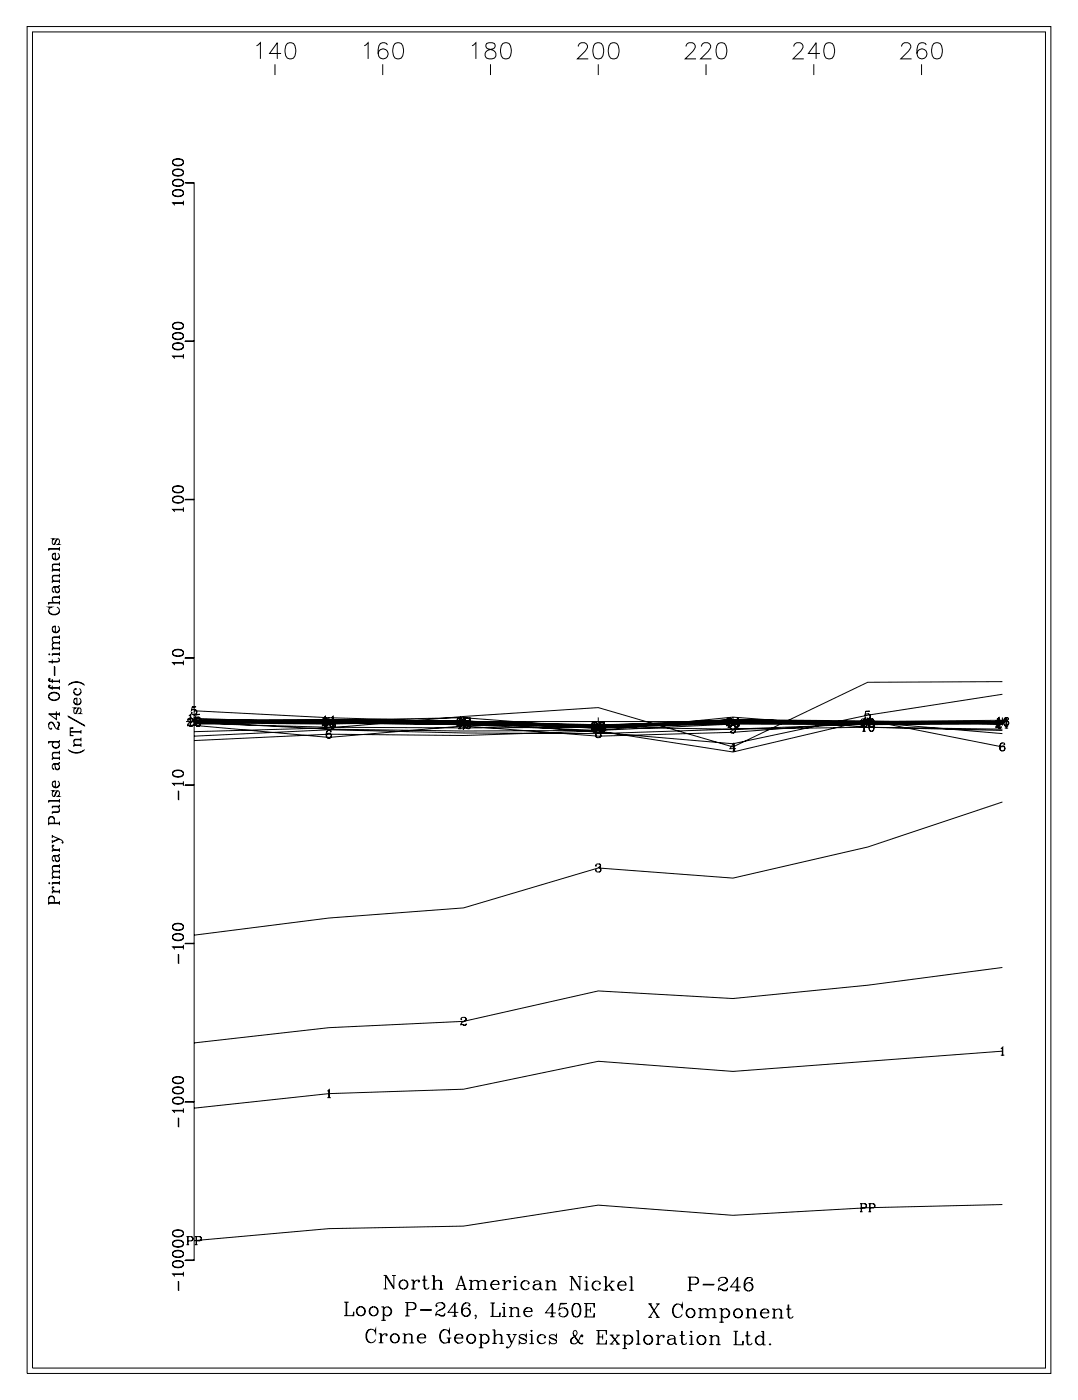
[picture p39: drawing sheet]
<svg xmlns="http://www.w3.org/2000/svg" width="215mm" height="279mm" viewBox="0 0 215 279" stroke-linecap="round" stroke-linejoin="round" font-family="sans-serif">
<g fill="none" stroke="#000" stroke-width=".2">
<path d="M5.4 5.3h204v268.5h-204zM6.5 6.4h201.9v266.3h-201.9zM51.1 9.1l.8-.6v3.2M54.8 12.8v2.2M56 10.7h-2.3l1.6-2.2v3.2M57.3 8.7a1.04 1.04 0 0 1 1.5 .4 2.66 2.66 0 0 1-.3 2.5 1.06 1.06 0 0 1-1.6-.5 2.69 2.69 0 0 1 .4-2.4zM72.6 9.1l.8-.6v3.2M76.3 12.8v2.2M77.2 9a.92 .92 0 0 0-.9-.5 .92 .92 0 0 0-.8 .6 2.32 2.32 0 0 0 .3 2.5 1 1 0 0 0 1.5-.5 1 1 0 0 0-.7-1.3 1 1 0 0 0-1.2 .9M78.7 8.7a1.04 1.04 0 0 1 1.6 .4 2.65 2.65 0 0 1-.3 2.5 1.05 1.05 0 0 1-1.6-.5 2.68 2.68 0 0 1 .3-2.4zM94.1 9.1l.7-.6v3.2M97 8.7a.65 .65 0 0 0 .3 1 1.5 1.5 0 0 1 1.5 1 .84 .84 0 0 1-.7 1h-.7a.92 .92 0 0 1-.8-1 .92 .92 0 0 1 1-.8l.6-.2a.64 .64 0 0 0 .3-1l-.4-.2z"/>
<path d="M97.8 12.8v2.2M100.2 8.7a1.04 1.04 0 0 1 1.5 .4 2.65 2.65 0 0 1-.3 2.5 1.05 1.05 0 0 1-1.5-.5 2.68 2.68 0 0 1 .3-2.4zM115.2 9.3a.81 .81 0 0 1 .7-.8h.6a.79 .79 0 0 1 .4 1.2l-1.8 2h2.1M118.6 8.7a1.05 1.05 0 0 1 1.6 .4 2.68 2.68 0 0 1-.4 2.5 1.06 1.06 0 0 1-1.5-.5 2.68 2.68 0 0 1 .3-2.4zM119.2 12.8v2.2M121.7 8.7a1.04 1.04 0 0 1 1.5 .4 2.65 2.65 0 0 1-.3 2.5 1.05 1.05 0 0 1-1.5-.5 2.68 2.68 0 0 1 .3-2.4zM136.7 9.3a.81 .81 0 0 1 .6-.8h.7a.79 .79 0 0 1 .4 1.2l-1.8 2h2.1M139.8 9.3a.84 .84 0 0 1 .6-.8h.6a.8 .8 0 0 1 .5 1.2l-1.9 2h2.2M140.7 12.8v2.2M143.2 8.7a1.04 1.04 0 0 1 1.5 .4 2.65 2.65 0 0 1-.3 2.5 1.05 1.05 0 0 1-1.5-.5 2.68 2.68 0 0 1 .3-2.4zM158.2 9.3a.81 .81 0 0 1 .6-.8h.6a.79 .79 0 0 1 .5 1.2l-1.9 2h2.2M162.2 12.8v2.2"/>
<path d="M163.4 10.7h-2.3l1.5-2.2v3.2M164.6 8.7a1.04 1.04 0 0 1 1.6 .4 2.65 2.65 0 0 1-.3 2.5 1.05 1.05 0 0 1-1.6-.5 2.68 2.68 0 0 1 .3-2.4zM179.7 9.3a.81 .81 0 0 1 .6-.8h.6a.79 .79 0 0 1 .5 1.2l-1.9 2h2.2M183.7 12.8v2.2M184.6 9a.92 .92 0 0 0-.9-.5 .92 .92 0 0 0-.8 .6 2.32 2.32 0 0 0 .3 2.5 1 1 0 0 0 1.5-.5 1 1 0 0 0-.7-1.3 1 1 0 0 0-1.3 .9M186.1 8.7a1.04 1.04 0 0 1 1.5 .4 2.65 2.65 0 0 1-.3 2.5 1.05 1.05 0 0 1-1.5-.5 2.7 2.7 0 0 1 .3-2.4zM34.4 38.6a.97 .97 0 0 0 1.2 .6l.5-.1a.67 .67 0 0 0 .5-.6 .67 .67 0 0 0-.5-.6 1.81 1.81 0 0 0-1.6 .2 .58 .58 0 0 0 .3 .9 1.27 1.27 0 0 0 1.7-.4M34.4 38.4a1.36 1.36 0 0 1 2.1 0M34.4 36.5a1.17 1.17 0 0 0 1.7 .5 .66 .66 0 0 0 .5-.6 .66 .66 0 0 0-.5-.6 1.74 1.74 0 0 0-1.6 .2 .58 .58 0 0 0 .3 .9 1.26 1.26 0 0 0 1.7-.4M34.4 36.3a1.38 1.38 0 0 1 2.1 0M34.4 34.5a.97 .97 0 0 0 1.2 .6l.5-.1a.67 .67 0 0 0 .5-.6 .67 .67 0 0 0-.5-.6 1.8 1.8 0 0 0-1.6 .2 .58 .58 0 0 0 .3 .9 1.27 1.27 0 0 0 1.7-.4M34.4 34.3a1.36 1.36 0 0 1 2.1 0"/>
<path d="M34.4 32.4a1.17 1.17 0 0 0 1.7 .6 .66 .66 0 0 0 .5-.7 .66 .66 0 0 0-.5-.6 1.74 1.74 0 0 0-1.6 .2 .58 .58 0 0 0 .3 1 1.26 1.26 0 0 0 1.7-.5M34.4 32.2a1.36 1.36 0 0 1 2.1 0M36.9 36.4l1.7 .1zM37.1 36.4h1.6v214.8h-1.6M34.5 40.5h2M36.5 40.4h-2.1l.4 .5M36.5 40v.9M34.4 69.1a1.17 1.17 0 0 0 1.7 .5 .66 .66 0 0 0 .5-.6 .66 .66 0 0 0-.5-.6 1.8 1.8 0 0 0-1.6 .2 .58 .58 0 0 0 .3 .9 1.27 1.27 0 0 0 1.7-.4M34.4 68.9a1.36 1.36 0 0 1 2.1 0M34.4 67.1a.97 .97 0 0 0 1.2 .6l.5-.1a.66 .66 0 0 0 .5-.6 .66 .66 0 0 0-.5-.6 1.74 1.74 0 0 0-1.6 .2 .57 .57 0 0 0 .3 .9 1.26 1.26 0 0 0 1.7-.4M34.4 66.9a1.38 1.38 0 0 1 2.1 0M34.4 65a1.17 1.17 0 0 0 1.7 .5 .66 .66 0 0 0 .5-.6 .66 .66 0 0 0-.5-.6 1.83 1.83 0 0 0-1.6 .2 .58 .58 0 0 0 .3 1 1.26 1.26 0 0 0 1.7-.5"/>
<path d="M34.4 64.8a1.36 1.36 0 0 1 2.1 0M34.5 71.1h2M36.5 71h-2.1l.4 .5M36.5 70.6v.9M36.9 68h1.7zM34.4 99.7a1.17 1.17 0 0 0 1.7 .5 .66 .66 0 0 0 .5-.6 .66 .66 0 0 0-.5-.6 1.72 1.72 0 0 0-1.6 .2 .58 .58 0 0 0 .3 .9 1.26 1.26 0 0 0 1.7-.4M34.4 99.5a1.38 1.38 0 0 1 2.1 0M34.4 97.6a.97 .97 0 0 0 1.2 .6l.5-.1a.67 .67 0 0 0 .5-.6 .67 .67 0 0 0-.5-.6 1.83 1.83 0 0 0-1.6 .2 .58 .58 0 0 0 .3 .9 1.26 1.26 0 0 0 1.7-.4M34.4 97.4a1.36 1.36 0 0 1 2.1 0M36.9 99.5l1.7 .1zM9.7 109.5h2.1M10.4 111a.75 .75 0 0 0 .7 .5 .75 .75 0 0 0 .7-.5"/>
<path d="M10.4 115.9h1.4M10.4 113.6h1.4M10.8 117l.3 1 .4 .2a.65 .65 0 0 0 0-1.2M11 117.7a.42 .42 0 0 0 .4 .4 .42 .42 0 0 0 .4-.4M11 110.4l-.5 .1M11.4 107.4l-.5 1h-.4a.7 .7 0 0 1 .1-.9l.2-.1h-.4l.2 .1M11.5 110.3a.72 .72 0 0 1 .2 1.1 .72 .72 0 0 1-1.1 0 .72 .72 0 0 1 .2-1.1h.2v1.2M11.6 108.4l.2 .1h-.4l.2-.1a.69 .69 0 0 0 .1-.9l-.4-.1-.6 1.1M11.8 119h-1.1a.65 .65 0 0 0 0 1.1M11.8 119.1h-1.1l-.3 .3M11.8 116.7l-.3 .2h-.7l-.3 .2a.7 .7 0 0 0 .1 .9v-.1M11.8 116.6l-.3 .4h-.9"/>
<path d="M11.8 114.7h-1.1a.65 .65 0 0 0 0 1.1M11.8 114.8h-1.1l-.3 .3M11.8 112.4h-1.1a.66 .66 0 0 0 0 1.1M11.8 112.5h-1.1l-.3 .3M11.8 109v.8M11.8 112.1v.7M11.8 113.2v.8M11.8 114.4v.7M11.8 115.5v.7M11.8 118.7v.7M11.8 119.8v.7M11.8 113.5h-1.4v.5"/>
<path d="M11.8 115.8h-1.4v.4M11.8 109.3h-2.1v.5M34.5 101.6h2M36.5 101.5h-2.1l.4 .5M36.5 101.1v.9M9.7 138.9a1.11 1.11 0 0 0 1.2 .7 1.11 1.11 0 0 0 .9-.9 1.11 1.11 0 0 0-1.1-.7 1.11 1.11 0 0 0-1 .9 1.23 1.23 0 0 0 2.1 0M9.7 138.7a1.23 1.23 0 0 1 2.1 0M9.7 136.9l.3 .2h1.8M9.7 135.5l.3 .2h1.8M9.7 130.4h.2l-.1 .1zM9.7 121.8a1.21 1.21 0 0 0 2.1 0M9.7 120.2h2.1"/>
<path d="M9.8 136.7l.1 .1 .1-.1h-.3l.1 .4 .2 .1h1.8M9.8 135.3h.2l-.1-.1-.2 .1 .1 .4 .2 .1h1.8M10.4 125.5a.75 .75 0 0 0 .7 .5 .75 .75 0 0 0 .7-.5M10.4 131.4v.9M10.4 135.3v.9M10.4 136.7v.8M10.4 130.4h1.4M10.4 129.3h1.4M10.8 132.9l.1 1.7zM11 124.9l-.5 .1M11.3 121a.79 .79 0 0 1 .5 .9 .79 .79 0 0 1-.8 .6 .94 .94 0 0 1-1-.2 .94 .94 0 0 1-.2-1l.2-.2-.3-.1h.6l-.3 .1M11.5 131.1a.43 .43 0 0 1 .2 .8l-2 .1"/>
<path d="M11.5 124.8a.71 .71 0 0 1 .2 1.1 .71 .71 0 0 1-1.1 0 .71 .71 0 0 1 .2-1.1h.2v1.2M11.8 131.7l-.4 .2h-1.7M11.8 128.1h-1.1a.66 .66 0 0 0 0 1.1M11.8 128.2h-1.1l-.3 .3M11.8 127h-1.1a.65 .65 0 0 0 0 1.1M11.8 127h-1.1l-.3 .4M11.8 126.6v.8M11.8 127.8v.7M11.8 128.9v.7M11.8 130v.7M11.8 135.4v.8M11.8 136.8v.7"/>
<path d="M11.8 129.2h-1.4v.4M11.8 130.3h-1.4v.4M11.8 120.1h-2.1v.4M13.6 136.6a2.2 2.2 0 0 1 3.3 0M13.8 136.4l.4-.2a2.63 2.63 0 0 1 2.5 .2M14.7 139.9a.75 .75 0 0 0 .7 .5 .75 .75 0 0 0 .7-.5M14.7 137.9a.75 .75 0 0 0 .7 .6 .75 .75 0 0 0 .7-.6M15.3 139.3l-.5 .1M15.8 139.2a.71 .71 0 0 1 .2 1 .71 .71 0 0 1-1.1 0 .71 .71 0 0 1 .2-1h.2v1.2M15.8 137.2a.72 .72 0 0 1 .2 1.1 .72 .72 0 0 1-1.1 0 .72 .72 0 0 1 .2-1.1v.2l-.1-.1M34.4 130.2a.97 .97 0 0 0 1.2 .6l.5-.1a.66 .66 0 0 0 .5-.6 .66 .66 0 0 0-.5-.6 1.74 1.74 0 0 0-1.6 .2 .57 .57 0 0 0 .3 .9 1.26 1.26 0 0 0 1.7-.4M34.4 130a1.38 1.38 0 0 1 2.1 0"/>
<path d="M34.5 132.2h2M36.5 132.1h-2.1l.4 .5M36.5 131.7v.9M36.9 131.1l1.7 .1zM199.8 135.9l-26.9 .1-26.8 12.9-26.9-7.9-26.8 1.8-26.9 2.3-26.8 .7M199.8 138.4l-26.9 4.2-26.8 5.6-53.7-4.4-26.9-.7-26.8-1.4M9.7 144.4l.1-.2a.47 .47 0 0 1 .7-.1l.4 .7M9.7 159.7h2.1M9.9 142.4h1.9M10.1 145.2h.1v.2a.73 .73 0 0 1-.5-.8 .73 .73 0 0 1 .6-.7l.4 .4a1.06 1.06 0 0 0 1.1 1.1M10.4 156.4a.75 .75 0 0 0 .7 .5 .75 .75 0 0 0 .7-.5M10.4 148.5a.75 .75 0 0 0 .7 .5 .75 .75 0 0 0 .7-.5"/>
<path d="M10.4 151.2h1.4M10.7 147.9a.68 .68 0 0 0-.1 1 .68 .68 0 0 0 1 0 .68 .68 0 0 0-.1-1M10.8 152.3l.3 1 .4 .1a.65 .65 0 0 0 0-1.1M11 155.8l-.5 .1M11 153a.42 .42 0 0 0 .4 .3 .42 .42 0 0 0 .4-.3M11.2 141.8v1.6l-1.5-1.1h2.1M11.3 143.9l.5 .2v.4l-.3 .5M11.4 157.6l-.5 1h-.4a.7 .7 0 0 1 .1-.9l.2-.1h-.4l.2 .1M11.5 155.7a.72 .72 0 0 1 .2 1.1 .72 .72 0 0 1-1.1 0 .72 .72 0 0 1 .2-1.1h.2v1.2M11.5 143.9l.2 .3-.2 .8 .1 .4M11.6 158.6l.2 .1h-.4l.4-.4v-.4l-.2-.3h-.3l-.6 1.1M11.8 152l-.3 .2-.9 .1a.69 .69 0 0 0 0 1v-.1"/>
<path d="M11.8 151.9l-.1 .3-.2 .1h-.9M11.8 150h-1.1a.66 .66 0 0 0 0 1.1M11.8 150.1h-1.1l-.3 .3M11.8 142v.7M11.8 147.5v.4h-2.1M11.8 149.6v.8M11.8 150.8v.7M11.8 159.3v.7M11.8 151.1h-1.4v.4M11.8 159.6h-2.1v.4M11.8 147.8h-2.1v.4M13.6 149.4a2.21 2.21 0 0 0 3.3 0"/>
<path d="M13.6 142.7l3.3 2zM13.8 149.6l.4 .2a2.64 2.64 0 0 0 2.5-.2M14 145.2l.6-.1h-.6v1.5h.6l-.6-.1M14 145.9h2.1M14 145.8h2.1M14.7 148.6h1.4M15.7 141.1l-.6 1.1h-.2l-.2-.3 .1-.6 .3-.2h-.4l.2 .1M15.9 142.1l.2 .1h-.4l.4-.4v-.4l-.2-.3h-.3l-.6 1.1M16.1 147.4h-1.1a.65 .65 0 0 0 0 1.1M16.1 147.4h-1.1l-.3 .4M16.1 148.5h-1.4v.4M16.1 145.5v.7"/>
<path d="M16.1 147v.8M16.1 148.2v.7M34.4 154.3a.97 .97 0 0 0 1.2 .6l.5-.1a.66 .66 0 0 0 .5-.6 .66 .66 0 0 0-.5-.6 1.72 1.72 0 0 0-1.6 .2 .57 .57 0 0 0 .3 .9 1.27 1.27 0 0 0 1.7-.4M34.4 154.1a1.38 1.38 0 0 1 2.1 0M34.5 156.2h2M35.5 157.7l.1 1.7zM36.5 156.1h-2.1l.4 .5M36.5 155.7v.9M36.9 156.4l1.7 .1zM37.1 143.8h2.4M37.5 143.4v.2l-.1-.1a.55 .55 0 0 1 .6-.4 .55 .55 0 0 1 .5 .5l-.3 .3a.79 .79 0 0 0-.8 .9M37.6 143.4l.4-.3v1.7"/>
<path d="M37.6 142.7l.4-.3v1.6M37.6 144.8h.7M37.6 144h.7M37.9 142.5v2.3M38.1 143.1l.2 .2 .1 .3-.6 .5M38.3 140.9h.8h-.8l-.1 .7a.58 .58 0 0 1 .8-.1 .58 .58 0 0 1 0 .8 .58 .58 0 0 1-.8-.1v-.2v.2M38.5 144.5l-.3 .2-.6-.2-.2 .1M38.5 144.4l-.2 .4-.7-.3M38.7 143.8h161.1M38.7 147.6l26.8-1.3 26.9 .3 26.8-.9 26.9 4.2 26.8-6.3 26.9 5.3M38.7 144.6l26.8 2.4 26.9-2.3 26.8 2 26.9-.7 26.8-2.1 26.9 2.3M38.7 143.8h26.8l26.9 .7 26.8 1.1 26.9-1.3 26.8 .2 26.9-.3"/>
<path d="M38.7 143.4l26.8 .2 26.9 .6 26.8 .9 26.9-1.7 26.8 .3 26.9 .6-53.7-.2-26.9 .7-26.8-1-26.9 .1-26.8-.2M38.7 143.2l26.8 .9 53.7 .7 26.9-1 26.8 .4 26.9-.3M38.7 143.7l26.8-.3 26.9 .4 26.8 .7 26.9-.6 26.8 .4 26.9-.2-26.9-.2-26.8-.5-26.9 1.2-26.8-.8-26.9 .3-26.8-.3M38.7 143.8l80.5 .9 26.9-.6 26.8-.3h26.9M38.7 143.8l26.8 .1 26.9-.2 26.8 1.1 26.9-.6 53.7-.3M38.7 143.7l26.8 .2h26.9l26.8 .9 26.9-.9 26.8 .2 26.9-.2M38.7 143.7h26.8l26.9 .2 26.8 .8 26.9-.8 26.8 .4 26.9-.5M38.7 143v1.6M38.8 141.4l.1 .1a.56 .56 0 0 1 .3 .5 .56 .56 0 0 1-.4 .5M39.1 142.5l.7-.1h-.7l-.2 .8a.57 .57 0 0 1 .9-.3 .57 .57 0 0 1 0 .9 .57 .57 0 0 1-.9-.2l.1-.1v.2M39.4 143.1a.92 .92 0 0 0 0 1.7h.1a.94 .94 0 0 0 0-1.7h-.1a1.04 1.04 0 0 0 0 1.7M39.5 143.1a1.04 1.04 0 0 1 0 1.7"/>
<path d="M39.5 142.9l.4 .5-.1 .4-.3 .2M64.3 143.4v.2l-.1-.1a.55 .55 0 0 1 .6-.4 .55 .55 0 0 1 .5 .5l-.3 .3a.79 .79 0 0 0-.8 .9M64.5 143.1l.4-.3v1.6M64.5 143.8l.4-.3v1.6M64.5 144.4h.7M64.5 145.1h.7M64.7 143.8h1.7M64.8 142.8v2.3M64.9 143.1l.3 .2v.3l-.6 .5M65.3 144.5l-.2 .2-.6-.2-.3 .1M65.3 144.4l-.1 .4-.7-.3M65.5 145.5a.96 .96 0 0 0 0 1.6"/>
<path d="M65.5 143v1.6M65.6 146.1l.4 .5-.1 .3-.3 .2M65.9 145.8v.1l.1-.1a.51 .51 0 0 0-.5-.3 .51 .51 0 0 0-.4 .4 .83 .83 0 0 0 .4 1.2 .5 .5 0 0 0 .6-.4 .5 .5 0 0 0-.5-.5 .5 .5 0 0 0-.5 .4M66 143.1l.4-.3v1.6M66 143.4l.4-.3v1.7M66 144.8h.7M66 144.4h.7M66.3 143.5a.98 .98 0 0 0-.1 1.6M66.3 142.8v2M66.4 144.1l.4 .5-.1 .3-.3 .2M66.7 143.7v.2l.1-.2a.56 .56 0 0 0-.7-.1 .56 .56 0 0 0-.3 .6v.5a.52 .52 0 0 0 .5 .5 .52 .52 0 0 0 .5-.7 .52 .52 0 0 0-.7-.3l-.2 .4M91.2 143.4v.2l-.1-.1a.55 .55 0 0 1 .6-.4 .55 .55 0 0 1 .5 .5l-.4 .3a.79 .79 0 0 0-.7 .9"/>
<path d="M91.3 143.9l.4-.3v1.7M91.3 143.3l.4-.3v1.6M91.3 145.3h.7M91.3 144.6h.7M91.6 143.8h1.6M91.6 143.1v2.2M91.8 143.1l.2 .2 .1 .3-.6 .5M91.8 144.2l.3-.3 .5 .2 .3-.2-.1 .5a1.3 1.3 0 0 0-.4 1.1M91.8 143.9v.5M91.9 144.1l.3-.1 .4 .1M92.2 144.5l-.3 .2-.6-.2-.2 .1M92.2 144.4l-.2 .4-.7-.3"/>
<path d="M92.4 143v1.6M92.6 143.3l.2-.3 .6 .2 .3-.2-.1 .5-.5 .7v.4M92.6 143v.5M92.7 143.9l.1 .1h-.2a.55 .55 0 0 1 .6-.4 .55 .55 0 0 1 .5 .5l-.3 .3a.81 .81 0 0 0-.8 .9M92.7 143.2l.3-.1 .4 .1M92.7 143.4v.2l-.1-.1a.55 .55 0 0 1 .6-.4 .55 .55 0 0 1 .5 .5l-.3 .3a.81 .81 0 0 0-.8 .9M92.8 144.4a1.14 1.14 0 0 0-.5 1.1M93.3 143.6l.2 .2 .1 .3-.6 .5M93.3 143.1l.2 .2 .1 .3-.6 .5M93.6 143.5a1.14 1.14 0 0 0-.5 1.1M93.7 145l-.2 .2-.7-.2-.2 .1M93.7 144.9l-.2 .4-.7-.3"/>
<path d="M93.7 144.5l-.2 .2-.7-.2-.2 .1M93.7 144.4l-.2 .4-.7-.3M118 144.2l.1 .1h-.2a.55 .55 0 0 1 .6-.4 .55 .55 0 0 1 .5 .5l-.3 .3a.78 .78 0 0 0-.8 .8M118.2 144.6l.3-.3v1.6M118.2 144.2l.3-.3v1.6M118.2 145.9h.6M118.2 145.5h.6M118.4 143.8h1.7M118.5 144v1.9M118.6 143.9l.2 .2 .1 .3-.6 .4M119 145.3l-.2 .1h-.9M119 145.1l-.2 .4-.6-.2"/>
<path d="M119.1 145.4l-.3 .1v.4a.54 .54 0 0 0 .9 0v-.3a.55 .55 0 0 0-.8-.1l-.1 .4 .3 .2M119.1 146.1l-.4 .3a.53 .53 0 0 0 .6 .6 .53 .53 0 0 0 .3-.8l-.2-.1M119.1 146.1l-.3 .3v.5l.3 .1M119.2 143v1.6M119.4 145.4l.2 .2-.1 .4-.1 .1M119.4 146.1l.3 .3-.1 .5-.2 .1M119.5 144.6v.1v-.1l.1-.2a.61 .61 0 0 1 .9 .1l-.1 .4-.5 .1M119.5 144.2v.2v-.2l.1-.2a.59 .59 0 0 1 .9 .1l-.1 .4-.5 .1M119.8 143.9l-.2 .1-.1 .4a.53 .53 0 0 0 1 0v-.3a.53 .53 0 0 0-.8-.1 .39 .39 0 0 0 .1 .6M119.8 144.6l-.3 .3a.54 .54 0 0 0 .6 .6 .54 .54 0 0 0 .4-.8l-.3-.1M119.8 144.6l-.3 .3 .1 .5 .2 .1M120.2 144.3l.2 .2-.1 .4-.1 .1h.1a.45 .45 0 0 1 .2 .5 .45 .45 0 0 1-.3 .4l-.6-.1-.1-.2v-.2v.2"/>
<path d="M120.2 144.6a.39 .39 0 0 0 .1-.6l-.1-.1 .1 .1a.39 .39 0 0 1-.1 .6l.1 .1a.44 .44 0 0 1 .2 .4 .44 .44 0 0 1-.3 .4l-.6-.1-.1-.2v-.2v.2M120.2 144.6l.3 .3-.1 .5-.2 .1 .3-.3-.1-.5M120.4 145.1l.1 .5-.3 .3M144.9 143.4v.2l-.1-.1a.55 .55 0 0 1 .6-.4 .55 .55 0 0 1 .5 .5l-.4 .3a.79 .79 0 0 0-.7 .9M145 143.4l.4-.3v1.7M145 143.7l.4-.3v1.6M145 144.8h.7M145 145h.7M145.3 143.8h1.6M145.3 143.2v1.8M145.5 143.1l.2 .2 .1 .3-.6 .5M145.9 144.5l-.3 .2-.6-.2-.2 .1"/>
<path d="M145.9 144.4l-.2 .4-.7-.3M146 144.5l-.1 .1a.51 .51 0 0 0-.3 .5 .51 .51 0 0 0 .4 .4M146 149.7h.5M146.1 143v1.6M146.2 144.5a.97 .97 0 0 1-.1 1.6M146.2 148.2v1.5M146.5 145.1a.52 .52 0 0 1-.7 .4 .52 .52 0 0 1-.2-.8 .52 .52 0 0 1 .8-.1 .88 .88 0 0 1 .2 1 .88 .88 0 0 1-.7 .5l-.3-.2 .1-.1v.1M146.7 149.2h-1.2l.8-1.1v1.6M146.8 143.4l-.4 .5 .1 .3 .3 .2M146.8 144.8h.5M146.9 143.4a.97 .97 0 0 1-.1 1.6M147 143.3v1.5"/>
<path d="M147.3 143.9a.52 .52 0 0 1-.7 .4 .52 .52 0 0 1-.2-.7 .52 .52 0 0 1 .8-.1 .87 .87 0 0 1 .2 .9 .87 .87 0 0 1-.8 .6l-.2-.2 .1-.2v.2M147.5 144.3h-1.3l.9-1.2v1.7M171.7 143.6h.1h-.2a.55 .55 0 0 1 .6-.3 .55 .55 0 0 1 .5 .4l-.3 .3a.78 .78 0 0 0-.8 .9M171.9 144.5l.3-.3v1.6M171.9 143.7l.3-.3v1.6M171.9 145.8h.6M171.9 145h.6M172.1 143.8h1.6M172.2 143.5v2.3M172.3 143.3l.2 .1 .1 .3-.6 .5M172.5 141.8l.8-.1h-.8l-.1 .8a.57 .57 0 0 1 .9-.2 .57 .57 0 0 1 0 .9 .57 .57 0 0 1-.9-.2l.1-.1v.2M172.7 144.6l-.2 .2-.9-.1"/>
<path d="M172.7 144.5l-.2 .4-.6-.3M172.9 143v1.6M173 142.3l.2 .1a.56 .56 0 0 1 .2 .5 .56 .56 0 0 1-.4 .5M173.3 143.5l.8-.1h-.8l-.1 .8a.57 .57 0 0 1 .8-.3 .57 .57 0 0 1 0 .9 .57 .57 0 0 1-.8-.2v-.1v.2M173.6 144.2a.93 .93 0 0 0 0 1.6h.2a.94 .94 0 0 0 0-1.6h-.2a1.04 1.04 0 0 0 0 1.6M173.6 143.3a.93 .93 0 0 0 0 1.6h.2a.94 .94 0 0 0 0-1.6h-.2a1.04 1.04 0 0 0 0 1.6M173.8 144.2a1.04 1.04 0 0 1 0 1.6M173.8 143.9l.3 .5v.4l-.3 .2M173.8 143.3a1.04 1.04 0 0 1 0 1.6M198.5 143.8l.1 .1h-.1a.55 .55 0 0 1 .5-.4 .55 .55 0 0 1 .5 .5l-.3 .3a.79 .79 0 0 0-.7 .8M198.7 143.4l.4-.3v1.7M198.7 143.3l.4-.3v1.6"/>
<path d="M198.7 144.8h.7M198.7 144.6h.7M199 143.8h1.6M199 143.1v1.7M199.2 143.5l.2 .2 .1 .3-.7 .4M199.5 144.9l-.2 .2-.8-.1M199.5 144.7l-.1 .4-.7-.2M199.8 159.9l-26.9 8.9-26.8 6.2-26.9-2-26.8 8-26.9 2-26.8 3.4M199.8 148.1a.97 .97 0 0 0-.1 1.6M199.8 145.6l-26.9-.6-26.8 .3-26.9 .9-26.8-.1-26.9-.6-26.8 1.2M199.8 143.9l-26.9 .4-26.8 1-26.9-.3-26.8 .1-26.9-.1-26.8-.8M199.8 143.8l-26.9 .3-26.8-.4-26.9 1.3-26.8-1.2-26.9 .3-26.8-.2 26.8 1.4 26.9 .4 26.8-.1 26.9-2.7 26.8 2.1 26.9 .3"/>
<path d="M199.8 143.9l-26.9-.1-26.8 .4-26.9 .9-26.8-2-26.9 .5-26.8 .7M199.8 143.6l-53.7 .3-26.9 .8-26.8-.9-26.9 .3-26.8-.4M199.8 143.8l-26.9 .4-26.8-.8-26.9 1.8-26.8-1.5-26.9 .6-26.8-.2M199.8 143v1.6M199.8 148.7l.4 .4v.3l-.4 .3M200.2 148.3v.1v-.1a.56 .56 0 0 0-.7-.2 .56 .56 0 0 0-.3 .7v.4a.52 .52 0 0 0 .6 .6 .52 .52 0 0 0 .5-.7 .52 .52 0 0 0-.8-.3l-.2 .3M200.2 143.4l.4-.3v1.7M200.2 143.8l.4-.3v1.6M200.2 144.8h.7M200.2 145.1h.7M200.5 143a.98 .98 0 0 0 0 1.6M200.5 143.2v1.9"/>
<path d="M200.6 143.6l.4 .5-.1 .3-.3 .2M200.9 143.2v.2l.1-.2a.56 .56 0 0 0-.7-.1 .56 .56 0 0 0-.3 .6v.5a.52 .52 0 0 0 .6 .5 .52 .52 0 0 0 .4-.7 .52 .52 0 0 0-.7-.3l-.2 .4M9.7 179.1a.58 .58 0 0 1 .6-.4 .58 .58 0 0 1 .5 .4M9.7 163.3a.58 .58 0 0 1 .6-.5 .58 .58 0 0 1 .5 .5M9.7 179.9h2.1M9.7 164.2h2.1M9.7 164.1h2.1M9.8 175.9v.2l-.1-.1zM10.4 166.6l1.4 .6a.83 .83 0 0 1 .8 .8h-.2l.1-.1M10.4 177.8h1.4M10.4 166.4v.6M10.4 167.4v.7"/>
<path d="M10.4 176h1.4M10.4 174.9h1.4M10.4 169.5h1.4M10.5 176.9l.1 .1 .1-.1-.2-.1a.58 .58 0 0 0 0 .6 .58 .58 0 0 0 .5 .3M10.5 168.6h.2l-.2-.1a.59 .59 0 0 0 0 .6 .59 .59 0 0 0 .5 .3M10.8 179.9v-.8a.56 .56 0 0 0-.5-.5 .56 .56 0 0 0-.6 .5v1.2M10.8 170.6l.3 1 .4 .1a.65 .65 0 0 0 0-1.1M10.8 164.1l-.1-1.2a.57 .57 0 0 0-.6-.2 .57 .57 0 0 0-.4 .6v1.2M11 171.3a.42 .42 0 0 0 .4 .3 .42 .42 0 0 0 .4-.3M11.5 160.8a.67 .67 0 0 1 0 1.1h-1.1M11.6 167.2l-1.2 .6M11.8 173.7h-1.1a.66 .66 0 0 0 0 1.1"/>
<path d="M11.8 173.8h-1.1l-.3 .3M11.8 172.6h-1.1a.66 .66 0 0 0 0 1.1M11.8 172.7h-1.1l-.3 .3M11.8 170.3l-.3 .2-.9 .1a.7 .7 0 0 0-.1 .9l.2 .1-.1-.1M11.8 170.2l-.1 .3-.2 .1h-.9M11.8 161.5l-.3 .3h-1.1v.4M11.8 160.4v.4h-1.4M11.8 163.8v.7M11.8 169.1v.7M11.8 172.3v.7M11.8 173.4v.7M11.8 174.5v.7"/>
<path d="M11.8 175.6v.7M11.8 177.4v.7M11.8 179.6v.7M11.8 177.7h-1.4v.4M11.8 160.7h-1.4v.4M11.8 169.4h-1.4v.4M11.8 174.8h-1.4v.4M11.8 175.9h-1.4v.4M11.8 167.2l-1.4 .7M118.8 172.5v.2l-.1-.1a.51 .51 0 0 1 .5-.4 .51 .51 0 0 1 .5 .5l-.1 .1-.4 .1M119.4 172.2l.2 .2-.1 .4-.1 .1 .1 .1a.45 .45 0 0 1 .3 .4 .45 .45 0 0 1-.4 .4l-.6-.1-.1-.2 .1-.1v.1M119.6 173l.1 .5-.3 .3"/>
<path d="M9.7 180h2.1M34.4 186.9a1.16 1.16 0 0 0 1.7 .5 .66 .66 0 0 0 .5-.6 .66 .66 0 0 0-.5-.6 1.74 1.74 0 0 0-1.6 .2 .59 .59 0 0 0 .3 .9 1.25 1.25 0 0 0 1.7-.4M34.4 186.7a1.38 1.38 0 0 1 2.1 0M34.4 184.8a.97 .97 0 0 0 1.2 .7l.5-.1a.67 .67 0 0 0 .5-.7 .67 .67 0 0 0-.5-.6 1.8 1.8 0 0 0-1.6 .2 .58 .58 0 0 0 .3 .9 1.27 1.27 0 0 0 1.7-.4M34.4 184.6a1.36 1.36 0 0 1 2.1 0M34.5 188.8h2M35.5 190.3l.1 1.7zM36.5 188.7h-2.1l.4 .5M36.5 188.3v.9M36.9 188l1.7 .1zM199.8 192.8l-26.9 3.6-26.8 2.6-26.9-1.5-26.8 6.1-26.9 1.2-26.8 3.1M34.4 219.5a1.17 1.17 0 0 0 1.7 .5 .66 .66 0 0 0 .5-.6 .66 .66 0 0 0-.5-.6 1.81 1.81 0 0 0-1.6 .2 .58 .58 0 0 0 .3 .9 1.27 1.27 0 0 0 1.7-.4"/>
<path d="M34.4 219.3a1.36 1.36 0 0 1 2.1 0M34.4 217.4a.97 .97 0 0 0 1.2 .6l.5-.1a.66 .66 0 0 0 .5-.6 .66 .66 0 0 0-.5-.6 1.74 1.74 0 0 0-1.6 .2 .57 .57 0 0 0 .3 .9 1.26 1.26 0 0 0 1.7-.4M34.4 217.2a1.38 1.38 0 0 1 2.1 0M34.4 215.4a1.17 1.17 0 0 0 1.7 .5 .66 .66 0 0 0 .5-.6 .66 .66 0 0 0-.5-.6 1.8 1.8 0 0 0-1.6 .2 .58 .58 0 0 0 .3 .9 1.27 1.27 0 0 0 1.7-.4M34.4 215.2a1.36 1.36 0 0 1 2.1 0M36.9 219.6l1.7 .1zM65.2 217.5l.4-.3v1.6M65.2 218.8h.7M65.5 217.2v1.6M91.9 203.1v.1h-.1a.55 .55 0 0 1 .6-.4 .55 .55 0 0 1 .5 .4l-.3 .3a.79 .79 0 0 0-.8 .9M92.5 202.8l.3 .1v.3l-.6 .5M92.9 204.1l-.2 .2-.9-.1"/>
<path d="M92.9 204l-.1 .4-.7-.3M199.5 209l.3-.3v1.6M199.5 210.3h.7M199.8 209.5l-53.7 4.1-26.9-2.1-26.8 5.6-26.9 .9-26.8 2.9M199.8 208.8v1.5M34.5 221.4h2M35.5 222.9l.1 1.7zM36.5 221.3h-2.1l.4 .5M36.5 220.9v.9M171.4 239.9h.9a.42 .42 0 0 1 .4 .4 .42 .42 0 0 1-.4 .5h-.6M171.6 239.9v1.6M171.7 239.9v1.6"/>
<path d="M172.3 239.9l.3 .3-.1 .4-.2 .2M173.1 239.9h.9a.42 .42 0 0 1 .4 .4 .42 .42 0 0 1-.4 .5h-.6M173.3 239.9v1.6M173.4 239.9v1.6M174 239.9l.3 .3-.1 .4-.2 .2M34.4 252.1a.97 .97 0 0 0 1.2 .6l.5-.1a.67 .67 0 0 0 .5-.6 .67 .67 0 0 0-.5-.6 1.83 1.83 0 0 0-1.6 .2 .58 .58 0 0 0 .3 .9 1.26 1.26 0 0 0 1.7-.4M34.4 251.9a1.36 1.36 0 0 1 2.1 0M34.4 250a1.16 1.16 0 0 0 1.7 .5 .66 .66 0 0 0 .5-.6 .66 .66 0 0 0-.5-.6 1.72 1.72 0 0 0-1.6 .2 .59 .59 0 0 0 .3 .9 1.25 1.25 0 0 0 1.7-.4M34.4 249.8a1.38 1.38 0 0 1 2.1 0M34.4 248a.97 .97 0 0 0 1.2 .6l.5-.1a.67 .67 0 0 0 .5-.6 .67 .67 0 0 0-.5-.6 1.83 1.83 0 0 0-1.6 .2 .58 .58 0 0 0 .3 .9 1.26 1.26 0 0 0 1.7-.4M34.4 247.8a1.36 1.36 0 0 1 2.1 0M34.4 245.9a1.17 1.17 0 0 0 1.7 .5 .66 .66 0 0 0 .5-.6 .66 .66 0 0 0-.5-.6 1.74 1.74 0 0 0-1.6 .2 .58 .58 0 0 0 .3 1 1.26 1.26 0 0 0 1.7-.5"/>
<path d="M34.4 245.7a1.38 1.38 0 0 1 2.1 0M34.5 254h2M35.5 255.4l.1 1.8zM36.5 253.9h-2.1l.4 .5M36.5 253.5v.9M36.9 251.1l1.7 .1zM37.2 246.5h.9l.4 .3a.43 .43 0 0 1-.4 .5h-.6M37.2 248.1h.5M37.4 246.5v1.6M37.5 246.5v1.6M38.1 246.5l.3 .3-.1 .4-.2 .1M38.8 246.5h1a.43 .43 0 0 1 .4 .4 .43 .43 0 0 1-.4 .4h-.6"/>
<path d="M38.8 248.1h.6M39.1 246.5v1.6M39.2 246.5v1.6M39.8 246.5l.3 .3-.1 .4-.2 .1M68.6 259.5h.9M69 259.5v2.7M69.1 259.5v2.7M76.5 256.9h.7M76.5 254.2h.5l1.5 2.5M76.8 254.2v2.7M78.1 254.2h.8M78.5 254.2v2.7l-1.5-2.4"/>
<path d="M80.3 255.1a.91 .91 0 0 0-.6 1.4 .91 .91 0 0 0 1.5 0 .91 .91 0 0 0-.7-1.4 .92 .92 0 0 0-.9 .8 .92 .92 0 0 0 .7 1M80.5 255.1a.94 .94 0 0 1 .7 .9 .94 .94 0 0 1-.7 .9M80.7 259.6h1.6a.7 .7 0 0 1 .6 .7 .7 .7 0 0 1-.6 .7h-1M81.1 259.6v2.7M81.3 259.6l-.1 2.7M81.9 256.9h.9M82 255.1h.5v1.8M82.3 259.6a.73 .73 0 0 1 .5 .7 .73 .73 0 0 1-.5 .7M82.3 255.1v1.8M83.5 255.3l-.1 .1 .1 .1 .1-.2a.73 .73 0 0 0-.8-.1 .73 .73 0 0 0-.3 .7M84.1 255.2h1M84.5 254.3v2.1l.1 .4a.55 .55 0 0 0 .9-.2"/>
<path d="M84.6 254.3v2.1l.3 .5M86 257h.9M86 254.3h.6l-.1 2.7M86.4 254.3v2.7M86.6 255.6a.84 .84 0 0 1 1.4 0v1.4M87.4 257h.9M87.4 255.2l.4 .4v1.4M88 259.7a.65 .65 0 0 1 .4 1l-.9 .5M90.6 259.9v2.5M90.8 257h.7M91 257l.9-2.7 .9 2.7M91.3 256.2h1.1"/>
<path d="M91.9 254.7l.8 2.3M92.3 257h.8M92.9 259.7a1.64 1.64 0 0 0-.4 2.5l.2 .2M93.5 257h.8M93.5 255.2h.5v1.8M93.8 255.2v1.8M94 255.6a.84 .84 0 0 1 1.4 0v1.4M94.9 257h.8M94.9 255.2l.3 .4v1.4M95.4 255.6a.83 .83 0 0 1 1.4 0v1.4M96.3 257h.9M96.3 255.2l.4 .4-.1 1.4"/>
<path d="M97.7 259.7h.9M97.9 256h1.6a.88 .88 0 0 0-1.4-.6 .88 .88 0 0 0 .1 1.5 .99 .99 0 0 0 1.3-.3M98.1 259.7v2.7M98.3 259.7l-.1 2.7M98.6 255.2a.94 .94 0 0 0-.7 .9 .94 .94 0 0 0 .7 .9M99.2 255.4l.1 .6M100.1 257h.9M100.1 255.2l.5 .1v1.7M100.4 259.7l.2 .1-.2 .2-.1-.2zM100.5 255.3v1.7M101.6 255.4l-.1 .1 .1 .1 .2-.2a.74 .74 0 0 0-.8-.1 .74 .74 0 0 0-.4 .7M102.3 257l.9 .1"/>
<path d="M102.3 255.3h.5v1.8M102.5 254.5l.2-.1 .1 .1-.1 .1zM102.7 255.3v1.7M104.6 255.3a.94 .94 0 0 0-.7 .9 .94 .94 0 0 0 .7 .9M105.4 255.7l-.2 .1 .2 .1 .1-.1a.9 .9 0 0 0-1.4-.3 .9 .9 0 0 0 0 1.4 .9 .9 0 0 0 1.4-.2M106.5 255.5l-.1 .2 .4-.4h.5l.3 .2 .2 .3v.9l.2 .4M106.7 256a.54 .54 0 0 0-.3 .6 .54 .54 0 0 0 .3 .5M107.6 255.5v1.2l.2 .2 .4 .2M107.6 255.8l-1.2 .4-.2 .5a.81 .81 0 0 0 1.4 0M108.7 257.1h.9M108.7 255.3h.5v1.8M109.1 255.3l-.1 1.8"/>
<path d="M109.2 255.7a.84 .84 0 0 1 1.4 0v1.4M110.1 257.1h.9M110.1 255.3l.4 .4-.1 1.4M111.7 259.9l1.3-.1h-1.3l-.3 1.3a.97 .97 0 0 1 1.4-.3 .97 .97 0 0 1 .2 1.4 .97 .97 0 0 1-1.5 0l-.1-.4 .1-.1 .2 .1-.2 .2M113.5 257.1h.8M113.5 254.4h.5l1.6 2.5M113.9 254.4v2.7M114.7 259.8a1.23 1.23 0 0 0-.7 1.5l.1 .7a.83 .83 0 0 0 .8 .5 .83 .83 0 0 0 .7-.5 2.27 2.27 0 0 0-.2-2.1 .74 .74 0 0 0-1.2 .4 1.6 1.6 0 0 0 .5 2.2M115 259.8l.3 .1a2.08 2.08 0 0 1-.1 2.5l-.2 .1M115.2 254.4h.8M115.6 254.4v2.7l-1.6-2.4M116.4 259.8h2.1l-.1 .8-.1-.8"/>
<path d="M116.5 257.1h.9M116.5 255.3h.5v1.8M116.7 254.6l.2-.2 .1 .2-.1 .1zM116.8 259.8v2.7M116.9 255.3l-.1 1.8M116.9 259.8v2.7M118.8 255.4a.94 .94 0 0 0-.7 .8 .94 .94 0 0 0 .7 .9M119.5 255.7l-.1 .2 .1 .1 .2-.1a.9 .9 0 0 0-1.4-.3 .9 .9 0 0 0 0 1.4 .9 .9 0 0 0 1.4-.2M120.3 257.2h.9M120.3 254.5h.5v2.7M120.7 254.5v2.7M121.3 256.1l.8 1.1"/>
<path d="M121.4 256.1l.8 1.1M121.7 257.2h.8M121.7 255.4h.8M122.1 255.4l-1.3 1.2M123.2 256.1l1.6 .1a.88 .88 0 0 0-1.4-.7 .88 .88 0 0 0 .1 1.5 .96 .96 0 0 0 1.3-.2M123.9 255.4a.94 .94 0 0 0-.7 .9 .94 .94 0 0 0 .7 .9M124.5 255.5l.1 .7M125.4 257.2h.9M125.4 254.5h.5v2.7M125.8 254.5v2.7M129.2 259.9h.8M129.4 259.9l1.7 2.7"/>
<path d="M129.6 259.9l1.6 2.7M130.7 259.9h.8M131.2 259.9l-1.8 2.7M134.9 259.9a1.52 1.52 0 0 0 0 2.7M137 257.2h.9M137.1 254.6h1.5a.71 .71 0 0 1 .7 .7 .71 .71 0 0 1-.7 .7h-1M137.4 254.6v2.6M137.6 254.6v2.6M138.6 254.6a.73 .73 0 0 1 .5 .7 .73 .73 0 0 1-.5 .7M140.1 256h2.2v.1h-2.2zM143.3 255.1l.2 .1-.2 .2-.1-.2a.91 .91 0 0 1 .9-.6 .91 .91 0 0 1 .9 .8 2.25 2.25 0 0 1-1.4 .9l-.3 .2-.1 .8M144.3 254.6a.66 .66 0 0 1 .4 1l-.9 .5"/>
<path d="M145 256.9l-.4 .3-1-.3-.4 .1M145 256.6l-.3 .7h-.5l-.6-.4M146.5 257.3h.9M146.9 254.9v2.4M147.7 256.5h-2.1l1.4-1.9v2.7M149.2 254.6a1.62 1.62 0 0 0-.4 2.6l.3 .1M149.3 255.7a.86 .86 0 0 1 .7 .8 .86 .86 0 0 1-.7 .8M149.8 255l-.1 .1 .1 .2 .2-.3a.93 .93 0 0 0-1.2-.3 .93 .93 0 0 0-.5 1.1v.7a.88 .88 0 0 0 .9 .9 .88 .88 0 0 0 .8-.9 .88 .88 0 0 0-.8-.8l-.7 .3-.1 .4M171.4 241.5h.5M173.1 241.5h.5M199.8 240.1l-26.9 .6-26.8 1.5-26.9-2-26.8 4.2-26.9 .5-26.8 2.4M68.6 262.2h1.9v-.7l-.1 .7"/>
<path d="M71.8 260.5a.9 .9 0 0 0-.6 1.3 .9 .9 0 0 0 1.5 0 .9 .9 0 0 0-.7-1.3 .91 .91 0 0 0-.9 .7 .91 .91 0 0 0 .7 1M72 260.5a.95 .95 0 0 1 .7 .9 .95 .95 0 0 1-.7 .9M73.8 264.9a1.53 1.53 0 0 0 0 2.7M74.3 260.5a.91 .91 0 0 0-.6 1.4 .91 .91 0 0 0 1.5 0 .91 .91 0 0 0-.6-1.4 .92 .92 0 0 0-.9 .8 .92 .92 0 0 0 .6 1M74.6 260.5a.94 .94 0 0 1 .6 .9 .94 .94 0 0 1-.6 .9M74.7 265.3l.2 .4v-.7l-.2 .3a.99 .99 0 0 0-1.1-.3 .99 .99 0 0 0-.7 1 1.18 1.18 0 0 0 .3 1.2 1.18 1.18 0 0 0 1.3 .3l.4-.5M75.5 267.6h.9M75.5 265.9h.5v1.7M75.9 265.9v1.7M76 263.2h.9M76 260.5h.5v2.7M76.4 260.5v2.7"/>
<path d="M76.5 260.9a.86 .86 0 0 1 1.3-.2 .86 .86 0 0 1 0 1.3 .86 .86 0 0 1-1.3-.1M77 266l-.1 .1 .1 .1 .2-.2a.74 .74 0 0 0-.8-.1 .74 .74 0 0 0-.4 .7M77.3 260.5a.94 .94 0 0 1 .6 .9 .94 .94 0 0 1-.6 .9M78.6 265.9a.91 .91 0 0 0-.7 1.4 .91 .91 0 0 0 1.6 0 .91 .91 0 0 0-.7-1.4 .92 .92 0 0 0-.9 .7 .92 .92 0 0 0 .7 1.1M78.8 265.9a.95 .95 0 0 1 .7 .9 .95 .95 0 0 1-.7 .9M80.2 267.7h.9M80.2 265.9h.5v1.8M80.6 265.9v1.8M80.7 262.3h.9M80.7 266.3a.84 .84 0 0 1 1.4 0v1.4M81.6 267.7h.9M81.6 265.9l.4 .4v1.4"/>
<path d="M83.3 266.7h1.5a.88 .88 0 0 0-1.4-.6 .88 .88 0 0 0 .1 1.5 .96 .96 0 0 0 1.3-.3M83.8 261l2.2 .1v.1h-2.2zM83.9 265.9a.94 .94 0 0 0-.6 .9 .94 .94 0 0 0 .6 .9M84.6 266l.1 .7M87 260.2l.1 .1-.1 .1-.1-.1a.91 .91 0 0 1 .9-.7 .91 .91 0 0 1 .9 .8 2.15 2.15 0 0 1-1.4 .9l-.3 .3-.1 .7M88.5 265a1.52 1.52 0 0 0 0 2.7M88.7 262l-.4 .2-1-.2-.4 .1M88.7 261.7l-.3 .6h-.5l-.6-.3M89 266.7h.9M89.4 266.7v1M89.4 265.4l.2 .4v-.8l-.2 .4a1 1 0 0 0-1.1-.3 1 1 0 0 0-.7 .9 1.18 1.18 0 0 0 .3 1.3 1.18 1.18 0 0 0 1.3 .3l.2-.3M89.6 266.7v1"/>
<path d="M90.2 262.4h.9M90.7 266.7h1.5a.88 .88 0 0 0-1.3-.6 .88 .88 0 0 0 .1 1.5 .95 .95 0 0 0 1.2-.3M91.3 261.6h-2l1.4-1.9v2.7M91.3 265.9a.94 .94 0 0 0-.6 .9 .94 .94 0 0 0 .6 .9M92 266.1l.1 .6M93 260.7a.85 .85 0 0 1 .6 .8 .85 .85 0 0 1-.6 .9M93.5 260.1l-.1 .1 .1 .1 .2-.2a.93 .93 0 0 0-1.2-.3 .93 .93 0 0 0-.5 1v.8a.88 .88 0 0 0 .9 .9 .88 .88 0 0 0 .8-.9 .88 .88 0 0 0-.8-.9l-.4 .1-.4 .7M93.8 265.9a.91 .91 0 0 0-.7 1.4 .91 .91 0 0 0 1.6 0 .91 .91 0 0 0-.7-1.4 .92 .92 0 0 0-.9 .8 .92 .92 0 0 0 .7 1M94 265.9a.94 .94 0 0 1 .7 .9 .94 .94 0 0 1-.7 .9M94.8 262.4l-.1-.2 .1-.1 .1 .4-.2 .4M95.4 268.6h.9M95.4 266h.6l-.1 2.6"/>
<path d="M95.8 266v2.6M96 266.3a.85 .85 0 0 1 1.2-.1 .85 .85 0 0 1 0 1.3 .85 .85 0 0 1-1.3-.1M96.7 266a.94 .94 0 0 1 .7 .9 .94 .94 0 0 1-.7 .9M97.7 262.4h1.9l.1-.8-.2 .8M98.1 267.8h.9M98.1 265.1h.5v2.7M98.5 265.1v2.7M98.6 266.4a.84 .84 0 0 1 1.4 0v1.4M99.5 267.8h.9M99.5 266l.4 .4v1.4M100 262.4h.9M100 260.6h.5v1.8"/>
<path d="M100.4 260.6v1.8M100.9 266h.8M101.2 266l.7 1.8M101.3 266l.7 1.5M101.4 262.4h.9M101.4 260.6h.6l-.1 1.8M101.8 260.6v1.8M102 261a.83 .83 0 0 1 1.4 0l-.1 1.4M102.2 266h.8M102.7 266l-.8 1.8a1.05 1.05 0 0 1-.8 .9l-.2-.2 .2-.1 .1 .1M102.8 262.4h.9M102.9 260.6l.3 .4v1.4"/>
<path d="M103.5 266.4l1.4 .8v.4l-.4 .2-.8-.1-.2-.4v.5l.1-.3M104.5 261.4h1.5a.88 .88 0 0 0-1.3-.6 .88 .88 0 0 0 .1 1.5 .97 .97 0 0 0 1.2-.2M104.8 266.3l.1-.3v.5l-.5-.5h-.5l-.4 .3v.2l1.4 .8M105.2 260.6a.94 .94 0 0 0-.7 .9 .94 .94 0 0 0 .6 .9M105.5 267.8h.9M105.5 266h.5v1.8M105.8 260.8l.1 .6M105.8 265.3l.1-.2 .2 .2-.2 .1zM105.9 266v1.8M107.8 266a.95 .95 0 0 0-.6 .9 .95 .95 0 0 0 .6 .9M108.6 266.4l-.1 .1 .1 .2 .1-.1a.91 .91 0 0 0-1.2-.4 .91 .91 0 0 0-.3 1.3 .91 .91 0 0 0 1.3 .2l.2-.3M109.5 266.4l1.4 .8v.4l-.4 .2h-.5l-.5-.5v.5l.1-.2"/>
<path d="M109.6 262.5h.9M110 260v2.5M110.8 261.7h-2.1l1.4-1.9v2.7M110.8 266.3l.1-.3v.6l-.1-.3a.86 .86 0 0 0-1.2-.1l-.1 .1 .1 .4 1.3 .6M112.4 260.7a.95 .95 0 0 1 .7 .9 .95 .95 0 0 1-.7 .9M114.2 266.6a.71 .71 0 0 0-.4 .6 .71 .71 0 0 0 .4 .7M114.2 265.8l1.2 1.7 .5 .4M116 266.2l-.1 .1 .1 .2 .2-.2-.2-.2-.4 .4a1.54 1.54 0 0 1-1.4 1.4l-.4-.2-.1-.6 .1-.3 .8-.5a.68 .68 0 0 0 .3-1l-.3-.1-.2 .1a1 1 0 0 0 .2 1.3l.9 1.1 .5 .2 .1-.3M116.4 262.5h2v-.8l-.1 .8M116.9 261.1h.8M117.7 260.6v1M118.8 267.9h2.1v-.8l-.2 .8"/>
<path d="M118.8 265.2h2.1v.8l-.1-.8M119.2 265.2v2.7M119.3 266.5h.8M119.4 265.2l-.1 2.7M120.1 266v1M121.5 267.9h.8M121.5 266.1h.8M121.8 266.1l1.4 1.8M121.9 266.1l1.4 1.8M122.8 267.9h.7M122.8 266.1h.8M123.3 266.1l-1.5 1.8"/>
<path d="M124.1 268.8h.9M124.1 266.1h.5v2.7M124.5 266.1l-.1 2.7M124.6 266.5a.86 .86 0 0 1 1.2-.1 .86 .86 0 0 1 0 1.3 .86 .86 0 0 1-1.2-.2M125.4 266.1a.94 .94 0 0 1 .6 .9 .94 .94 0 0 1-.7 .9M126.7 267.9h.9M126.8 265.2h.5v2.7M127.1 265.2v2.7M129.1 266.2a.9 .9 0 0 0-.7 1.3 .9 .9 0 0 0 1.5 0 .9 .9 0 0 0-.6-1.3 .91 .91 0 0 0-.9 .7 .91 .91 0 0 0 .6 1M129.2 262.6h.7M129.3 266.2a.94 .94 0 0 1 .7 .8 .94 .94 0 0 1-.7 .9M130.7 262.6h.8"/>
<path d="M130.7 267.9l.9 .1M130.7 266.2h.5v1.7M131.1 266.2v1.7M132.3 266.3l-.2 .1 .2 .2 .1-.3a.74 .74 0 0 0-.8-.1 .74 .74 0 0 0-.4 .7M133.3 266.4l-.2 .2v-.2a.85 .85 0 0 1 1.3 0l.2 .3-.1 .9 .3 .4M133.5 266.9a.53 .53 0 0 0-.4 .6 .53 .53 0 0 0 .4 .5M134.4 266.4v1.2l.1 .2 .4 .2M134.4 266.7l-1.3 .4-.1 .5a.8 .8 0 0 0 1.4 0M135.4 266.2h1.1M135.8 260.3l.2 .4v-.8l-.2 .4a1 1 0 0 0-1.1-.3 1 1 0 0 0-.7 .9 1.18 1.18 0 0 0 .3 1.3 1.18 1.18 0 0 0 1.3 .3l.4-.5M135.8 265.3v2.2l.2 .4a.55 .55 0 0 0 .9-.3M136 265.3v2.2l.2 .5"/>
<path d="M137.4 268h.9M137.4 266.2h.5v1.8M137.5 260.8a.91 .91 0 0 0-.6 1.4 .91 .91 0 0 0 1.5 0 .91 .91 0 0 0-.6-1.4 .92 .92 0 0 0-.9 .8 .92 .92 0 0 0 .6 1M137.8 260.8a.94 .94 0 0 1 .6 .9 .94 .94 0 0 1-.7 .9M137.8 265.3l.1 .1-.1 .2-.2-.2zM137.8 266.2l-.1 1.8M139.2 262.6h.8M139.2 260.8h.5v1.8M139.5 260.8v1.8M139.7 261.2a.83 .83 0 0 1 1.4 0v1.4M139.7 266.2a.91 .91 0 0 0-.7 1.4 .91 .91 0 0 0 1.6 0 .91 .91 0 0 0-.7-1.4 .92 .92 0 0 0-.9 .8 .92 .92 0 0 0 .7 1M139.9 266.2a.94 .94 0 0 1 .7 .9 .94 .94 0 0 1-.7 .9"/>
<path d="M140.6 262.6h.8M140.6 260.8l.3 .4v1.4M141.1 261.2a.84 .84 0 0 1 1.4 0v1.4M141.3 268h.9M141.3 266.2h.5v1.8M141.7 266.2v1.8M141.8 266.6a.82 .82 0 0 1 1.4 0v1.4M142 262.6h.9M142 260.8l.4 .4-.1 1.4M142.7 268h.9M142.7 266.2l.4 .4v1.4M143.4 263.5h.9"/>
<path d="M143.4 260.9h.5v2.6M143.8 260.9l-.1 2.6M143.9 261.2a.86 .86 0 0 1 1.3-.1 .86 .86 0 0 1-.1 1.3 .86 .86 0 0 1-1.2-.1M144.7 260.9a.94 .94 0 0 1 .6 .9 .94 .94 0 0 1-.6 .9M146.2 268h1.9v-.7l-.1 .7M146.2 265.3l.9 .1M146.6 265.3v2.7M146.7 265.3v2.7M147 260.9a.9 .9 0 0 0-.7 1.4 .9 .9 0 0 0 1.5 0 .9 .9 0 0 0-.6-1.4 .91 .91 0 0 0-.9 .8 .91 .91 0 0 0 .6 1M147.2 260.9a.95 .95 0 0 1 .7 .9 .95 .95 0 0 1-.7 .9M148.5 266.3h1M148.6 262.7h.9"/>
<path d="M148.6 260.9h.5v1.8M148.9 265.4v2.1l.1 .4a.55 .55 0 0 0 .9-.2M149 260.9v1.8M149 265.4v2.1l.2 .6M149.1 261.3a.83 .83 0 0 1 1.4 0v1.4M150 262.7h.9M150 260.9l.4 .4v1.4M151.3 266.3a.94 .94 0 0 0-.6 .9 .94 .94 0 0 0 .6 .9M151.7 261.7h1.5a.88 .88 0 0 0-1.3-.6 .88 .88 0 0 0 0 1.5 .97 .97 0 0 0 1.3-.3M151.7 265.4h.5v2.7M152.1 266.7a.85 .85 0 0 0-1.3-.2 .85 .85 0 0 0 0 1.3 .85 .85 0 0 0 1.3-.1M152.1 265.4v2.7h.5"/>
<path d="M152.3 260.9a.94 .94 0 0 0-.6 .9 .94 .94 0 0 0 .6 .9M153 261l.1 .7M153.3 267.9l.2-.1 .1 .1-.1 .2zM153.9 262.7h.8M153.9 260.9h.5v1.8M154.2 260.9v1.8M154.4 261.3a.84 .84 0 0 1 1.4 0v1.4M155.3 262.7h.9M155.3 260.9l.3 .4v1.4M156.7 260.9h1M157.1 260v2.2l.1 .4a.55 .55 0 0 0 .9-.2M157.2 260v2.2l.2 .5"/>
</g>
</svg>
